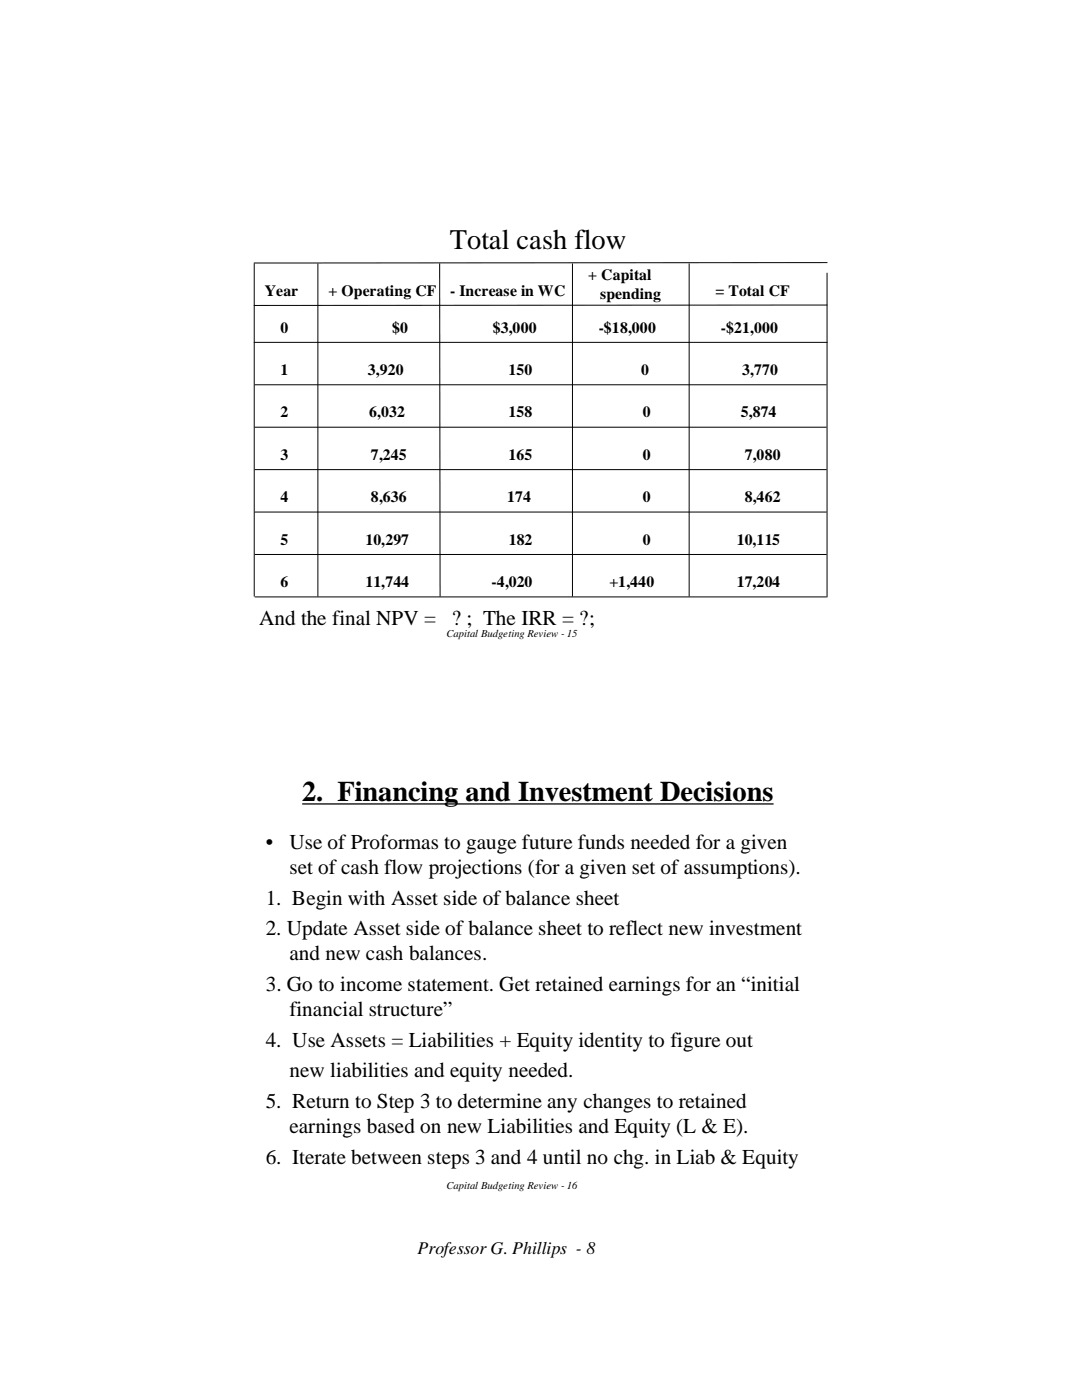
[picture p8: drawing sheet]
<svg xmlns="http://www.w3.org/2000/svg" width="216mm" height="279mm" viewBox="0 0 216 279" stroke-linecap="round" stroke-linejoin="round" font-family="sans-serif">
<defs><g id="words">
<g font-size="5.7">
<text x="89.8" y="49.7">Total cash flow</text>
<text x="60.3" y="159.9">2. Financing and Investment Decisions</text>
</g>
<g font-size="4.2">
<text x="51.7" y="124.7">And the final NPV =</text>
<text x="90.1" y="124.7">? ; The IRR = ?;</text>
<text x="53" y="169.4">•</text>
<text x="57.8" y="169.4">Use of Proformas to gauge future funds needed for a given</text>
<text x="57.8" y="174.5">set of cash flow projections (for a given set of assumptions).</text>
<text x="53" y="180.6">1. Begin with Asset side of balance sheet</text>
<text x="53" y="186.7">2. Update Asset side of balance sheet to reflect new investment</text>
<text x="57.8" y="191.7">and new cash balances.</text>
<text x="53" y="197.8">3. Go to income statement. Get retained earnings for an “initial</text>
<text x="57.8" y="202.8">financial structure”</text>
<text x="53" y="208.9">4. Use Assets = Liabilities + Equity identity to figure out</text>
<text x="57.8" y="215">new liabilities and equity needed.</text>
<text x="53" y="221.1">5. Return to Step 3 to determine any changes to retained</text>
<text x="57.8" y="226.2">earnings based on new Liabilities and Equity (L &amp; E).</text>
<text x="53" y="232.3">6. Iterate between steps 3 and 4 until no chg. in Liab &amp; Equity</text>
</g>
<text font-size="3.6" x="83.3" y="250.2">Professor G. Phillips - 8</text>
<g font-size="3.1">
<text x="52.8" y="59">Year</text>
<text x="65.5" y="59">+ Operating CF</text>
<text x="89.8" y="59">- Increase in WC</text>
<text x="117.4" y="55.8">+ Capital</text>
<text x="119.7" y="59.6">spending</text>
<text x="142.7" y="59">= Total CF</text>
<text x="56" y="66.4">0</text>
<text x="78.2" y="66.4">$0</text>
<text x="98.3" y="66.4">$3,000</text>
<text x="119.5" y="66.4">-$18,000</text>
<text x="143.9" y="66.4">-$21,000</text>
<text x="56" y="74.8">1</text>
<text x="73.4" y="74.8">3,920</text>
<text x="101.4" y="74.9">150</text>
<text x="127.9" y="74.8">0</text>
<text x="148.1" y="74.8">3,770</text>
<text x="56" y="83.3">2</text>
<text x="73.7" y="83.3">6,032</text>
<text x="101.4" y="83.3">158</text>
<text x="128.3" y="83.3">0</text>
<text x="147.8" y="83.3">5,874</text>
<text x="56" y="91.8">3</text>
<text x="74" y="91.8">7,245</text>
<text x="101.4" y="91.8">165</text>
<text x="128.3" y="91.8">0</text>
<text x="148.6" y="91.8">7,080</text>
<text x="56" y="100.2">4</text>
<text x="74" y="100.3">8,636</text>
<text x="101.2" y="100.3">174</text>
<text x="128.3" y="100.3">0</text>
<text x="148.6" y="100.2">8,462</text>
<text x="56" y="108.7">5</text>
<text x="72.9" y="108.7">10,297</text>
<text x="101.5" y="108.7">182</text>
<text x="128.3" y="108.7">0</text>
<text x="147" y="108.7">10,115</text>
<text x="56" y="117.2">6</text>
<text x="72.9" y="117.2">11,744</text>
<text x="98.1" y="117.2">-4,020</text>
<text x="121.6" y="117.2">+1,440</text>
<text x="147" y="117.2">17,204</text>
</g>
<g font-size="2.1">
<text x="89.1" y="127.1">Capital Budgeting Review - 15</text>
<text x="89.1" y="237.2">Capital Budgeting Review - 16</text>
</g>
</g></defs>
<g fill="none" stroke="#000" stroke-width=".2">
<path d="M50.7 52.6v66.4M63.4 52.6v66.4M87.7 52.6l.1 66.4M114.2 52.6v66.4M137.5 52.6v66.4M165 54.4v64.8M165.1 52.4l-114.5 .1M50.6 68.3h114.5M50.8 76.8h114.1M165.1 60.9l-114.5 .1M50.8 93.7h114.1M50.8 85.3h114.1"/>
<path d="M50.8 119.1h114.1M50.8 110.7h114.1M50.8 102.2h114.1"/>
</g>
<path d="M44.4 146.7h127v95.3h-127z" fill-rule="evenodd" fill="#fff"/>
<path d="M60.3 160.4h94.1" fill="none" stroke="#000" stroke-width=".25"/>
<use href="#words"/>
</svg>
